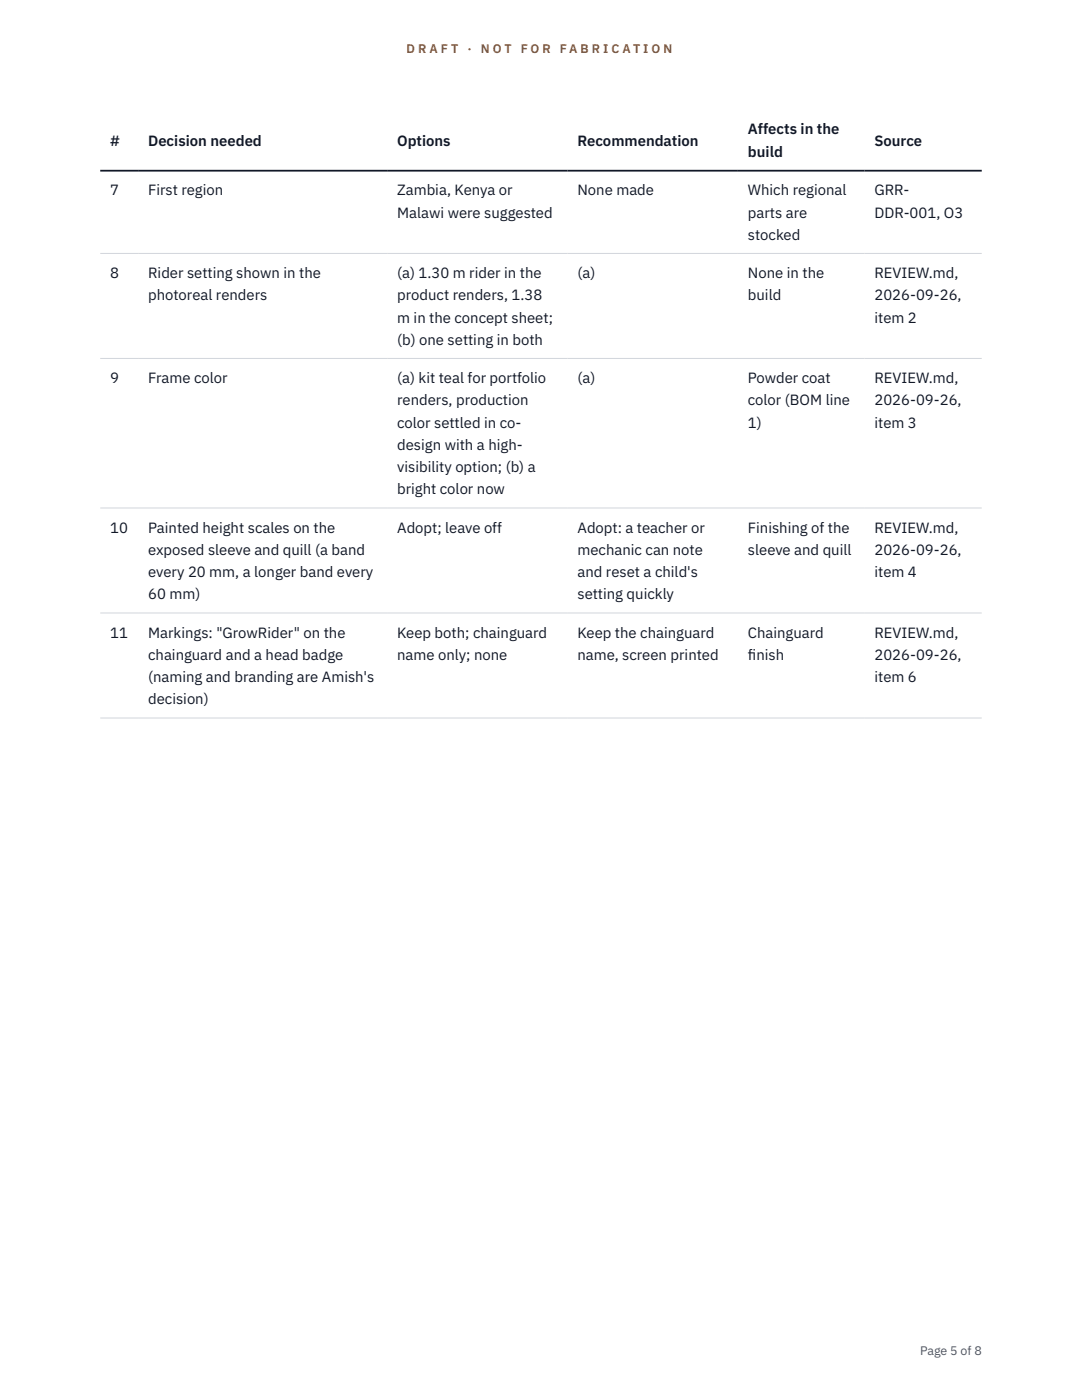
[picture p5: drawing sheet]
<svg xmlns="http://www.w3.org/2000/svg" width="216mm" height="279mm" viewBox="0 0 216 279" stroke-linecap="round" stroke-linejoin="round" font-family="sans-serif">
<defs><g id="words">
<g font-size="3" fill="#111827">
<text x="22" y="29.1">#</text>
<text x="29.6" y="29.1">Decision needed</text>
<text x="79.3" y="29.1">Options</text>
<text x="115.2" y="29.1">Recommendation</text>
<text x="149.2" y="26.8">Affects in the</text>
<text x="174.5" y="29.1">Source</text>
<text x="149.2" y="31.3">build</text>
<text x="22" y="39">7</text>
<text x="29.6" y="39">First region</text>
<text x="79.3" y="39">Zambia, Kenya or</text>
<text x="115.2" y="39">None made</text>
<text x="149.2" y="39">Which regional</text>
<text x="174.5" y="39">GRR-</text>
<text x="79.3" y="43.4">Malawi were suggested</text>
<text x="149.2" y="43.4">parts are</text>
<text x="149.2" y="47.9">stocked</text>
<text x="174.5" y="43.4">DDR-001, O3</text>
<text x="22" y="55.5">8</text>
<text x="29.6" y="55.5">Rider setting shown in the</text>
<text x="29.6" y="59.9">photoreal renders</text>
<text x="79.3" y="55.5">(a) 1.30 m rider in the</text>
<text x="79.3" y="59.9">product renders, 1.38</text>
<text x="115.2" y="55.5">(a)</text>
<text x="149.2" y="55.5">None in the</text>
<text x="149.2" y="59.9">build</text>
<text x="174.5" y="55.5">REVIEW.md,</text>
<text x="174.5" y="59.9">2026-09-26,</text>
<text x="79.3" y="64.4">m in the concept sheet;</text>
<text x="174.5" y="64.4">item 2</text>
<text x="79.3" y="68.8">(b) one setting in both</text>
<text x="22" y="76.5">9</text>
<text x="29.6" y="76.5">Frame color</text>
<text x="79.3" y="76.5">(a) kit teal for portfolio</text>
<text x="115.2" y="76.5">(a)</text>
<text x="149.2" y="76.5">Powder coat</text>
<text x="174.5" y="76.5">REVIEW.md,</text>
<text x="79.3" y="80.9">renders, production</text>
<text x="149.2" y="80.9">color (BOM line</text>
<text x="174.5" y="80.9">2026-09-26,</text>
<text x="79.3" y="85.3">color settled in co-</text>
<text x="79.3" y="89.8">design with a high-</text>
<text x="149.2" y="85.3">1)</text>
<text x="174.5" y="85.3">item 3</text>
<text x="79.3" y="94.2">visibility option; (b) a</text>
<text x="79.3" y="98.7">bright color now</text>
<text x="22" y="106.3">10</text>
<text x="29.6" y="106.3">Painted height scales on the</text>
<text x="79.3" y="106.3">Adopt; leave off</text>
<text x="115.2" y="106.3">Adopt: a teacher or</text>
<text x="149.2" y="106.3">Finishing of the</text>
<text x="174.5" y="106.3">REVIEW.md,</text>
<text x="29.6" y="110.7">exposed sleeve and quill (a band</text>
<text x="115.2" y="110.7">mechanic can note</text>
<text x="149.2" y="110.7">sleeve and quill</text>
<text x="174.5" y="110.7">2026-09-26,</text>
<text x="29.6" y="115.2">every 20 mm, a longer band every</text>
<text x="29.6" y="119.6">60 mm)</text>
<text x="115.2" y="115.2">and reset a child's</text>
<text x="115.2" y="119.6">setting quickly</text>
<text x="174.5" y="115.2">item 4</text>
<text x="22" y="127.3">11</text>
<text x="29.6" y="127.3">Markings: &quot;GrowRider&quot; on the</text>
<text x="29.6" y="131.7">chainguard and a head badge</text>
<text x="79.3" y="127.3">Keep both; chainguard</text>
<text x="79.3" y="131.7">name only; none</text>
<text x="115.2" y="127.3">Keep the chainguard</text>
<text x="115.2" y="131.7">name, screen printed</text>
<text x="149.2" y="127.3">Chainguard</text>
<text x="149.2" y="131.7">f</text>
<text x="149.2" y="131.7">inish</text>
<text x="174.5" y="127.3">REVIEW.md,</text>
<text x="174.5" y="131.7">2026-09-26,</text>
<text x="29.6" y="136.1">(naming and branding are Amish's</text>
<text x="174.5" y="136.1">item 6</text>
<text x="29.6" y="140.6">decision)</text>
</g>
<g font-size="2.5" fill="#b45309">
<text x="81.1" y="10.5">D R A F T</text>
<text x="93.3" y="10.5">·</text>
<text x="95.9" y="10.5">N O T</text>
<text x="103.9" y="10.5">F O R</text>
<text x="111.7" y="10.5">F A B R I C A T I O N</text>
</g>
<text font-size="2.5" fill="#4b5563" x="183.6" y="270.3">Page 5 of 8</text>
</g></defs>
<path d="M20 50.6h175.9M20 71.5h175.9M20 101.4h175.9M20 122.3h175.9M20 143.3h175.9" fill="none" stroke="#d1d5db" stroke-width=".2"/>
<path d="M20 34.1h175.9" fill="none" stroke="#111827" stroke-width=".35"/>
<use href="#words"/>
</svg>
